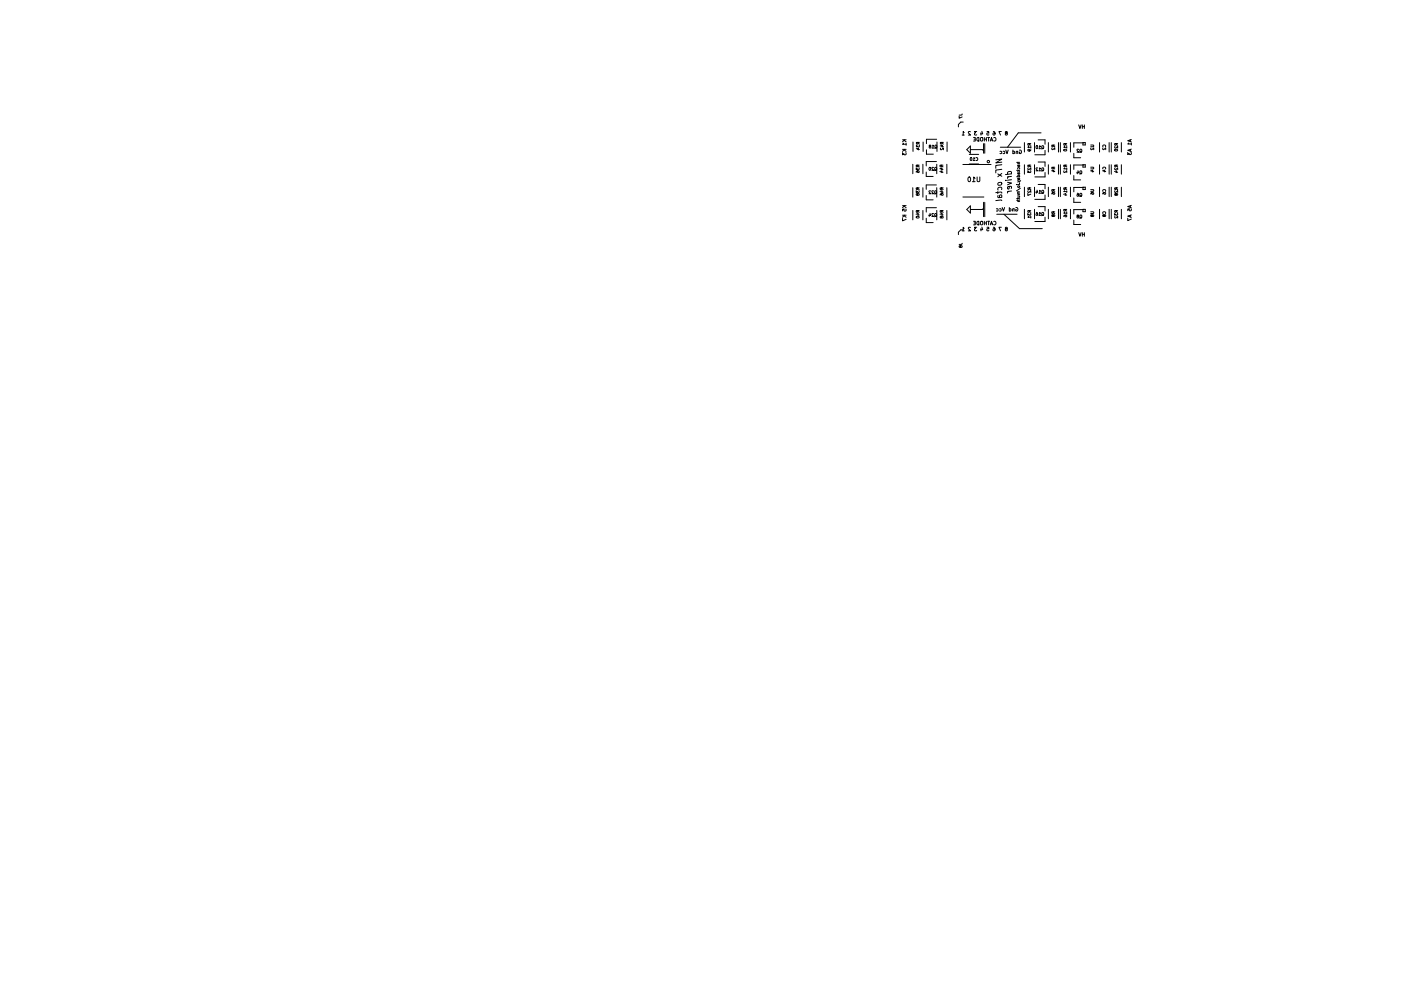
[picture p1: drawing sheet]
<svg xmlns="http://www.w3.org/2000/svg" width="297mm" height="210mm" viewBox="0 0 297 210" stroke-linecap="round" stroke-linejoin="round" font-family="sans-serif">
<g fill="none" stroke="#000" stroke-width=".21">
<path d="M191.4 32.4v.5l.2-.3 .1 .2h.3v-.4M191.4 29.7h.7M191.4 31.7h.7M191.6 30.4l-.2 .2h.7M191.7 29.8l.4 .3M191.7 31.8l.4 .3M191.8 29.7l-.4 .4M191.8 31.7l-.4 .4M192.1 30.4v.4M193.5 39.8v2M193.5 34.9v2M193.6 30.1v2"/>
<path d="M194.3 35.6v.4l.2-.2 .1 .2h.2v-.4M194.3 31.6l.4-.2v.4M194.3 30.8v.4l.2-.2 .1 .1h.3v-.3M194.5 31.7h.4M194.6 39.9v.3h-.3v-.3h.6M194.6 35v.3l-.3 .1v-.4h.6M194.6 35.2l.3 .2M194.6 36.2l-.1 .3 .3 .1v-.4l-.4 .1-.1 .2M194.6 30.2v.3h-.2l-.1-.3h.6M194.6 30.4l.3 .2M195.7 39.8v2M195.7 34.9v2"/>
<path d="M195.7 30.1v2M196.4 36.5v.9h1.4M196.4 31.8v.9h1.5M197.1 35.5a.29 .29 0 0 1 .2 .3 .29 .29 0 0 1-.3 .3zM197.1 31.1l-.1 .1 .1 .2h.2l.1-.2-.4-.2 .1-.2h.2l-.1 .3M197.6 31.4h.4M197.9 35.6l-.2-.1-.1 .2 .4 .4h-.4M198 31l-.2-.2v.6M198.5 36l-.4 .2M198.5 31.3l-.3 .2M198.5 39.2h-2.1v1M198.5 34.3h-2.1v.9"/>
<path d="M198.6 29.6h-2.2v.9M198.6 39.8v2M198.6 34.9v2M198.7 30.1v2M199.3 35.8l.4-.2v.4M199.3 36.4l.4-.2v.4M199.3 31l.5-.2v.4M199.4 31.4v.3l.2 .1 .4-.4v.4M199.5 36.5h.4M199.5 35.9h.4M199.6 31.1h.4M199.6 35v.3l-.2 .1-.1-.4h.6"/>
<path d="M199.6 35.2l.3 .2M199.7 39.9l-.1 .3h-.2l-.1-.3h.7M199.7 30.2v.3h-.3v-.3h.6M199.7 30.4l.3 .2M200.7 39.8v2M200.8 34.9v2M200.8 30.1v2M203.4 24.7v.4l.6-.3M204 24.2l-.1 .2h-.5M204 28.7h.4M204.1 34.9h6M204.2 25.9h-.5l-.5 .5v.5"/>
<path d="M204.4 28.1l-.2-.2v.8M205.3 37.6l.2-.1a.49 .49 0 0 1 .3 .6 .49 .49 0 0 1-.4 .4l-.2-.3zM205.5 32.8h2M205.5 34.8h2M205.7 28l-.3-.1-.1 .2 .5 .6h-.5M205.7 31.7h2.6l.2 .3M205.7 31v1.5l-.7-.8zM205.8 33.5l.1-.1a.29 .29 0 0 1 .2 .4 .29 .29 0 0 1-.3 .2zM206.2 38.5h.5M206.3 34.1h.4M206.4 29.2h.4v.7h-.4M206.5 29.5h.3"/>
<path d="M206.7 33.6l-.2-.2v.7M206.7 37.8l-.2-.3v1M206.9 33.5a.28 .28 0 0 1 .4 .2 .28 .28 0 0 1-.4 .3M207.1 27.9h-.5l.3 .3-.3 .1v.3h.5M207.2 37.5v.9l.2 .1 .3-.1v-.9M207.2 29.3l.3-.1v.7a.4 .4 0 0 1-.4-.2 .4 .4 0 0 1 .1-.4zM207.9 29.3l.1-.1 .3 .1v.6l-.4-.1zM208 28.2v.5M208.2 27.9l.2 .5h-.5M208.5 30.5v2M208.7 29.2v.7M208.7 29.5h.4"/>
<path d="M208.8 30.5v2M209.1 29.2v.7M209.3 27.9h.3l.1 .4-.4-.1v.4h.4M209.4 29.2h.4M209.6 29.2v.7M210 29.9l.2-.7 .3 .7M210 29.7h.4M210.6 27.9l.3 .2 .1 .4-.2 .2-.2-.1v-.4l.4 .1M210.7 29.2a.34 .34 0 0 1 .5 .3 .34 .34 0 0 1-.5 .4M211.1 33.9l1.3-.2-1.3 .9 1.3-.2M211.6 36.9l.8 .5M211.7 38.8l.5-.1 .2 .3-.2 .3h-.4l-.2-.2z"/>
<path d="M212 32.1l.4 .1-.1 .4h-.3M212.1 31.2h4.3M212.3 27.9h-.5l.3 .8M212.4 34.9l-1.3 .2v.6M212.4 35.9l-1.3 .2v.6M212.4 36.8l-.8 .7M212.7 32.1l.3 .1v.4h-.3M213.3 31.8l.2 .8 .3-.8M213.3 28.2l-.1 .4h.3a.31 .31 0 0 0 0-.3 .31 .31 0 0 0-.3-.1v-.3h.2l.2 .1-.2 .2M213.3 38.3h-.1M213.6 38.7l.9 .1-.9 .4M213.9 37.5l-.3 .4"/>
<path d="M214 39.5l-.1 .6h-.2v-.5l.6-.1 .2 .2-.1 .3M214.4 36.9l.1-.3-.3-.2-.5 .1v.5M214.5 36.9l-1.3 .1M214.5 37.4l-.9 .1M214.5 38.1l-.9 .1M214.8 32.1l.3 .1-.1 .4h-.2M214.8 31.8v.8M215.6 39.2h.1M215.6 34.4h.6M215.6 36.1h.6M215.6 37.5h.6M215.8 38.3l.4 .2"/>
<path d="M215.8 39.2h.4M215.8 32.2l-.3-.1-.1 .5M215.8 32.1v.5M215.8 35v.3h.4M215.8 35.9l.1-.3h.3v.3M215.8 36.7v.2h.4M215.8 37.5l.1-.3 .3 .1v.2M215.8 37.8v.2l.4 .1M215.8 39.5l.3-.1 .1 .2-.3 .2zM215.8 34.4v.3h.4M215.9 35.3l.1-.3 .2 .1v.2M215.9 36.9l.1-.3 .2 .1v.2"/>
<path d="M215.9 38.1l.1-.3 .2 .1v.2M215.9 36.2l.3 .2M216 36.1l-.2 .3M216.1 38.9h.1M216.1 31.9a.35 .35 0 0 1 .5 .3 .35 .35 0 0 1-.5 .3v-.2h.1M216.3 39.9l-.8 .6M216.4 38.3l-.6 .3M217.2 30.3v2M217.2 35v2M217.2 39.7v2M217.9 36.2v.4l.3-.2v.2h.3v-.4M218 35.6l-.1 .3 .2 .1 .5-.4v.4"/>
<path d="M218.1 31.1l-.2 .2h.7M218.3 30.5l-.1 .3h-.2l-.1-.3h.7M218.3 35l-.1 .3-.2 .1-.1-.4h.7M218.3 39.9l-.1 .3h-.2l-.1-.3h.7M218.3 30.6l.3 .2M218.3 35.2l.3 .2M218.6 31.7l-.2 .3h-.4v-.3h.3l-.1 .3M218.6 31.1v.3M219.3 30.3v2M219.3 35v2M219.3 39.7v2M219.7 30.9h.1a.29 .29 0 0 1 .2 .3 .29 .29 0 0 1-.3 .3z"/>
<path d="M220 35.7l-.2-.1-.1 .2 .3 .4h-.3M220.1 29.7h1.5v.9M220.1 34.4h1.5v.9M220.1 39.1h1.5v1M220.3 31.5h.3M220.3 36.2h.3M220.6 31.1l-.2-.2v.6M220.6 35.8l-.2-.2v.6M220.7 28.2h-4.8l-2.3 3M221.2 31.4l-.4 .2M221.2 36.1l-.4 .2M221.6 31.9v.9h-2.2"/>
<path d="M221.6 36.6v.9h-2.2M222.3 30.3v2M222.3 35v2M222.3 39.7v2M223 36.2l.4-.1v.4M223.1 31.4l-.1 .2 .2 .2 .4-.4v.4M223.2 36.4h.4M223.3 30.8v.3h-.2l-.1-.3h.6M223.3 35.5v.3h-.2l-.1-.3h.6M223.3 30.9l.3 .2M223.3 35.6l.3 .2M224.4 30.3v2"/>
<path d="M224.4 35v2M224.4 39.7v2M224.8 30.3v2M224.8 35v2M224.8 39.7v2M225.6 31.8v-.1a.3 .3 0 0 1 .4-.1 .3 .3 0 0 1 .1 .3v.1a.3 .3 0 0 1-.3 .1 .3 .3 0 0 1-.2-.3zM225.6 36.2l-.1 .3 .2 .1 .5-.4v.4M225.7 31.1l-.2 .2h.7M225.7 35.6l-.2 .2h.7M225.9 30.5l-.1 .3h-.2l-.1-.3h.7M225.9 35l-.1 .3-.2 .1-.1-.4h.7M225.9 39.9l-.1 .3h-.2l-.1-.3h.7"/>
<path d="M225.9 30.6l.3 .2M225.9 35.2l.3 .2M226.2 31.1v.3M226.2 35.6v.4M227 30.3v2M227 35v2M227 39.7v2M227.7 32.5v1h1.4M227.7 37.2v1h1.4M228.4 36.5v.4M228.6 36.2l.1 .5h-.4M228.7 31.7h-.2l-.2 .1 .4 .5h-.4"/>
<path d="M228.7 26.5l.3 .8 .2-.8M229.2 32.1l-.3 .2M229.2 36.7l-.3 .2M229.5 26.9h.4M229.5 26.5v.8M229.6 30.3h.5v.5h-.5zM229.6 35h.5v.5h-.5zM229.6 39.7h.5v.5h-.5zM229.8 30.3h-2.1v.9M229.8 35h-2.1v.9M229.8 39.8h-2.1v.9M229.9 26.5v.8"/>
<path d="M231.2 36.3l.5-.2v.4M231.3 30.8l.6 .1-.1 .2h-.5M231.3 35.5l.6 .1-.1 .2h-.5M231.3 31.4v.2l.1 .2 .5-.4v.4M231.5 36.4h.4M233.1 30.3v2M233.1 35v2M233.1 39.7v2M233.8 36.2l.4-.1v.4M233.9 31.1a.28 .28 0 0 1 .2-.3 .28 .28 0 0 1 .3 .3M233.9 31.4l-.1 .2 .2 .2 .4-.4v.4M233.9 35.8a.28 .28 0 0 1 .2-.3 .28 .28 0 0 1 .3 .3"/>
<path d="M234 36.4h.4M235.2 30.3v2M235.2 35v2M235.2 39.7v2M235.6 30.3v2M235.6 35v2M235.6 39.7v2M236.3 36.4l.5-.2v.4M236.4 31.8v-.1a.3 .3 0 0 1 .3-.1 .3 .3 0 0 1 .2 .3v.1a.3 .3 0 0 1-.3 .1 .3 .3 0 0 1-.2-.3zM236.4 31.1l-.1 .2 .2 .1 .5-.4v.4M236.4 35.6l-.1 .3 .2 .1 .5-.4v.4M236.5 36.5h.5"/>
<path d="M236.7 30.5l-.1 .3h-.2l-.1-.3h.7M236.7 35l-.1 .3-.2 .1-.1-.4h.7M236.7 39.9l-.1 .3h-.2l-.1-.3h.7M236.7 30.6l.3 .2M236.7 35.2l.3 .2M237.8 30.3v2M237.8 35v2M237.8 39.7v2M239.1 32.3v.5l.3-.3 .1 .3h.3v-.5M239.3 30.3l-.2 .2h.8M239.6 29.7v.3M239.6 31.7v.4"/>
<path d="M239.9 31.6l-.8 .3 .8 .2M239.9 29.6l-.8 .3 .8 .2M239.9 30.3v.5M191.4 46.3v.6l.7-.4M191.4 43.6h.7M191.4 45.7h.7M191.7 43.7l.4 .4M191.7 45.8l.4 .3M191.8 43.6l-.4 .5M191.8 45.7l-.4 .4M192 44.4v.4l-.3-.1v-.3h-.3v.4M193.5 44.6v2"/>
<path d="M194.2 45.4l.5-.1v.4M194.3 40.4v.4l.2-.2 .1 .2h.2v-.4M194.3 46a.3 .3 0 0 1 .4-.1 .3 .3 0 0 1 .2 .3h-.1a.3 .3 0 0 1-.3 .1 .3 .3 0 0 1-.2-.3zM194.5 45.6h.4M194.5 41.2l-.2-.1v.3h.2l.1-.3 .3 .1-.1 .2-.3-.1M194.6 40l.3 .2M194.6 44.7v.3h-.3v-.3h.6M194.6 44.8l.3 .3M195.7 44.6v2M196.4 41.5v.9h1.4M196.4 46.3v.9h1.4M197 45.5v.4"/>
<path d="M197.2 45.3l.1 .4h-.4M197.3 40.5h-.2l-.1 .2 .4 .4h-.4M197.9 40.5h-.2l-.1 .2 .4 .4h-.4M197.9 45.4l-.2-.1-.1 .2 .4 .4h-.4M198.5 41l-.4 .2M198.5 45.8l-.4 .2M198.5 44.1h-2.1v.9M198.6 44.6v2M199.3 40.6l.5-.1v.4M199.3 45.4l.5-.1v.4M199.5 40.8h.5M199.5 45.6h.5"/>
<path d="M199.6 46l-.2-.1v.3h.1l.2-.3 .3 .1-.2 .3-.2-.2M199.7 40l.3 .2M199.7 44.7l-.1 .3h-.2l-.1-.3h.7M199.7 44.8l.3 .3M199.7 41.1l-.1 .3h.3l-.1-.3h-.3l-.2 .3M200.8 44.6v2M203.6 52.2h-.2v.2l.2 .1 .2-.4 .2 .1-.1 .3-.3-.1M204 51.6l-.1 .2-.5 .1M204 49h.4M204.1 41.8h4.5M204.2 48.8h-.5l-.5 .5v.5M204.4 48.4l-.2-.2v.8"/>
<path d="M205.7 48.3l-.3-.1-.1 .2 .5 .6h-.5M205.7 43.7v1.5l-.7-.8zM206.4 46.9h.4v.8h-.4M206.5 47.3h.3M207.1 48.2h-.5l.3 .3-.3 .1v.3h.5M207.2 47.1l.3-.2v.8a.4 .4 0 0 1-.4-.2 .4 .4 0 0 1 .1-.4zM207.9 47.1l.1-.2 .3 .2v.6l-.4-.1zM208 48.5v.5M208.2 48.2l.2 .5h-.5M208.5 42.9v3.1M208.5 44.2l-.2 .2h-2.6M208.7 47.3h.4"/>
<path d="M208.7 46.9v.8M208.8 42.9v3.1M209.1 46.9v.8M209.3 48.2h.3l.1 .4-.4-.1v.4h.4M209.4 46.9h.4M209.6 46.9v.8M210 47.7l.2-.8 .3 .8M210 47.5h.4M210.6 48.2l.3 .2 .1 .4-.2 .2-.2-.1v-.4l.4 .2M210.7 47a.34 .34 0 0 1 .5 .3 .34 .34 0 0 1-.5 .3M211.1 40.9l1.1-.2 .2 .3M211.1 42.6l1.1-.2 .2 .2"/>
<path d="M211.3 44.3l.3 .1-.1 .4h-.2M211.3 45.5h4.3M211.6 40.7v.4M211.6 41.5v.4h.8M211.9 44.3l.4 .1-.1 .4h-.3M212.3 48.2h-.5l.3 .8M212.3 40.2v-.4h-.5l-.2 .2v.3M212.3 41.9l.1-.4-.2-.2-.2 .1-.1 .5M212.5 44l.2 .8 .3-.8M212.9 45.5l3.3 3h4.8M213.3 48.5l-.1 .4h.3a.31 .31 0 0 0 0-.3 .31 .31 0 0 0-.3-.1v-.2l.2-.1 .2 .2-.2 .1M213.9 40.6l-.3 .4"/>
<path d="M214 44.3l.4 .1-.1 .4h-.3M214 44v.8M214.5 40.5l-.9 .1M215 44.4l-.3-.1v.5M215 44.3v.5M215.4 44.1a.35 .35 0 0 1 .4 .3 .35 .35 0 0 1-.5 .3v-.2h.2M215.6 42.1h.5l.1 .2M215.6 42.5h.6M215.8 41.6h.4l-.1 .2M215.8 40.7h.4M215.8 41.8h.4M215.8 42v.3"/>
<path d="M215.8 40.7v.2l.4 .1M215.8 42.5v.2l.4 .1M215.9 41l-.1 .2h.4M217.2 44.4v2M217.9 41v.5l.7-.3M217.9 45.3v.4l.3-.3v.2h.3v-.3M218 40.5l-.1 .2 .2 .1 .5-.4v.4M218.1 45.9l-.2 .2h.7M218.3 44.7l-.1 .3h-.2l-.1-.3h.7M218.3 40l.3 .2M218.3 44.8l.3 .3M218.6 45.9v.4"/>
<path d="M219.3 44.4v2M219.7 45.1l.3 .1v.4h-.3v-.3l.3 .1M219.7 40.6v.4M219.9 40.3l.1 .5h-.4M220.1 43.8h1.5v1M220.3 41h.3M220.3 45.7h.3M220.6 40.6l-.2-.2v.6M220.6 45.3l-.2-.2v.6M221.2 40.9l-.4 .2M221.2 45.6l-.4 .2M221.6 41.4v.9h-2.2"/>
<path d="M221.6 46.1v.9h-2.2M222.3 44.4v2M223.3 45.7l-.2-.1-.1 .3h.2l.2-.3 .2 .1-.1 .2-.2-.1M223.3 40.2v.4h-.2l-.1-.4h.6M223.3 44.9v.4h-.2l-.1-.4h.6M223.3 40.4l.3 .2M223.3 45.1l.3 .2M223.4 40.9l-.1 .3h.3l-.1-.3h-.3l-.2 .3M224.4 44.4v2M224.8 44.4v2M225.5 41.2l.5-.1v.4M225.7 45l-.2 .2h.7"/>
<path d="M225.7 40.5l-.2 .1h.7M225.8 41.4h.4M225.9 44.4l-.1 .3-.2 .1-.1-.4h.7M225.9 44.6l.3 .2M225.9 40l.3 .2M225.9 45.6l-.1 .3 .3 .1v-.4l-.4 .1-.2 .2M226.2 40.5v.3M226.2 45v.4M227 44.4v2M227.7 42v.9h1.4M227.7 46.7v.9h1.4M228.4 41l.3 .2v.3l-.3 .1v-.3l.3 .1"/>
<path d="M228.5 45.9l-.2 .1 .2 .3 .1-.1 .1-.2-.3-.2v-.1h.3l-.1 .2M228.7 49.4l.3 .7 .2-.7M229.2 41.5l-.3 .2M229.2 46.1l-.3 .2M229.5 49.4v.7M229.5 49.7h.4M229.6 44.4h.5v.5h-.5zM229.8 44.5h-2.1v.9M229.9 49.4v.7M231.3 40.2l.6 .2-.1 .2h-.5M231.3 44.9l.6 .2-.1 .2h-.5M231.5 45.7l-.2-.1v.3h.2l.1-.3 .3 .1-.1 .2-.3-.1"/>
<path d="M231.6 40.9l-.1 .3h.3v-.3h-.4l-.1 .3M233.1 44.4v2M233.9 40.6a.28 .28 0 0 1 .2-.4 .28 .28 0 0 1 .3 .4M233.9 45.3a.28 .28 0 0 1 .2-.4 .28 .28 0 0 1 .3 .4M234.1 45.7l-.2-.1-.1 .3h.2l.2-.3 .2 .1-.1 .2-.2-.1M234.2 40.9l-.1 .3h.3l-.1-.3h-.4l-.1 .3M235.2 44.4v2M235.6 44.4v2M236.3 45.3v.4l.3-.3v.2h.3v-.3M236.4 40.5l-.1 .2 .2 .1 .5-.4v.4M236.4 45.9l-.1 .2 .2 .2 .5-.4v.4M236.6 41.2l-.2-.1v.3h.1l.2-.3 .3 .1-.2 .2-.2-.1"/>
<path d="M236.7 44.7l-.1 .3h-.2l-.1-.3h.7M236.7 40l.3 .2M236.7 44.8l.3 .3M237.8 44.4v2M239.1 46.3v.5l.8-.3M239.6 43.6v.4M239.6 45.7v.3M239.8 44.3v.4h-.4l.1-.4h-.4v.4M239.9 45.6l-.8 .3 .8 .2M239.9 43.6l-.8 .2 .8 .3"/>
<circle cx="198.4" cy="35.8" r=".31"/>
<circle cx="198.4" cy="31.1" r=".31"/>
<circle cx="209.5" cy="34.3" r=".25"/>
<circle cx="221.1" cy="31.2" r=".31"/>
<circle cx="221.1" cy="35.9" r=".31"/>
<circle cx="229.2" cy="36.6" r=".31"/>
<circle cx="229.2" cy="32" r=".31"/>
<circle cx="198.4" cy="40.8" r=".31"/>
<circle cx="198.4" cy="45.6" r=".31"/>
<circle cx="221.1" cy="40.7" r=".31"/>
<circle cx="221.1" cy="45.4" r=".31"/>
<circle cx="229.2" cy="41.3" r=".31"/>
<circle cx="229.2" cy="46" r=".31"/>
</g>
</svg>
